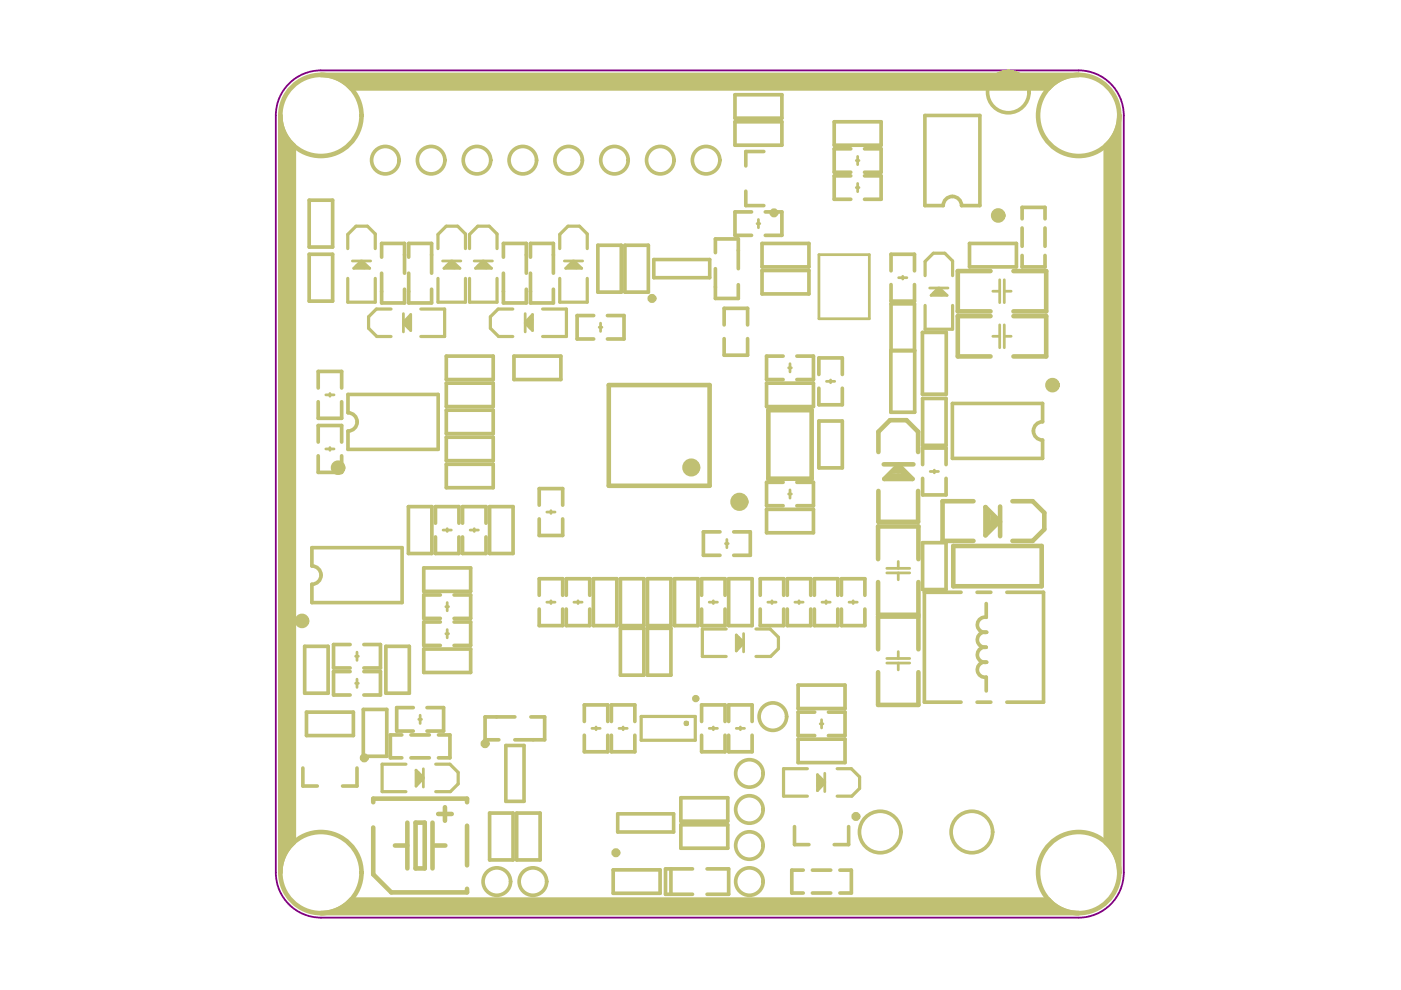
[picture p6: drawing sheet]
<svg xmlns="http://www.w3.org/2000/svg" width="297mm" height="210mm" viewBox="0 0 297 210" stroke-linecap="round" stroke-linejoin="round" font-family="sans-serif">
<path d="M60.9 18.1a9.5 9.5 0 0 1 7.1-3.2h160.7a9.6 9.6 0 0 1 9.6 9.6v160.5a9.6 9.6 0 0 1-9.6 9.6h-160.7a9.6 9.6 0 0 1-9.5-9.6v-160.5a9.5 9.5 0 0 1 2.4-6.4z" fill="none" stroke="#800080" stroke-width=".38"/>
<g fill="#c0c073">
<path d="M68 193.6a8.6 8.6 0 0 0 6.5-2.9h147.8a8.6 8.6 0 0 0 6.4 2.9z"/>
<path d="M237.3 24.5v160.5a8.6 8.6 0 0 0-2.9-6.4v-147.7a8.6 8.6 0 0 0 2.9-6.4z"/>
<path d="M68 15.9h160.7a8.6 8.6 0 0 0-6.4 2.8h-147.8a8.6 8.6 0 0 0-6.5-2.8z"/>
<path d="M59.4 24.5a8.6 8.6 0 0 0 2.9 6.4v147.7a8.6 8.6 0 0 0-2.9 6.4z"/>
</g>
<g fill="none" stroke="#c0c073" stroke-width=".58">
<path d="M181.5 34h.6M181.5 39.8h.6M181.8 33.2v1.7M181.8 38.9v1.7M74.7 55.3h3.9M76.5 55.3l-1.5 1.6h3.4l-1.7-1.6M93.8 55.3h3.9M95.7 55.3l-1.6 1.6h3.4l-1.6-1.6M100.5 55.3h3.9M102.4 55.3l-1.6 1.6h3.4l-1.6-1.6M119.6 55.3h3.9M121.5 55.3l-1.6 1.6h3.4l-1.6-1.6"/>
<path d="M160.5 47.4h.6M160.8 46.5v1.8M173.6 54h10.7v13.6h-10.7zM190.5 58.9h1.8M191.4 58.6v.6M212 59.3v4.9M212.9 59.3v4.9M85.5 68.3l1.6-1.6v3.4l-1.6-1.6M85.5 66.5v3.9M111.3 68.3l1.6-1.6v3.4l-1.6-1.6M111.3 66.5v3.9M127 69.4h.6"/>
<path d="M127.3 68.5v1.8M167.2 78h.6M167.5 77.1v1.8M197.1 61.1h3.9M199 61.1l-1.6 1.5h3.4l-1.6-1.5M210.5 71.3h1.5M210.5 61.7h1.5M212 68.9v4.8M212.9 68.9v4.8M212.9 71.3h1.5M212.9 61.7h1.5M69.1 83.7h1.7"/>
<path d="M69.1 95.2h1.7M70 83.4v.6M70 94.9v.6M175.2 80.9h1.8M176.1 80.6v.5M197.2 100h1.8M198.1 99.7v.6M93.9 112.4h1.8M94.8 112.1v.6M99.7 112.4h1.7M100.6 112.1v.6M115.9 108.6h1.8"/>
<path d="M116.8 108.3v.6M153.8 115.3h.6M154.1 114.4v1.7M167.2 104.7h.6M167.5 103.9v1.7M190.4 119v1.5M75.4 139.1h.6M75.7 138.3v1.7M94.5 134.4h.6M94.5 128.6h.6M94.8 127.8v1.7M94.8 133.5v1.7"/>
<path d="M115.9 127.7h1.8M116.8 127.4v.6M121.7 127.7h1.7M122.5 127.4v.6M150.4 127.7h1.7M151.2 127.4v.6M157.7 136.2l-1.6-1.6v3.4l1.6-1.6M157.7 134.3v3.9M162.8 127.7h1.7M163.7 127.4v.6M168.5 127.7h1.8M169.4 127.4v.6"/>
<path d="M174.3 127.7h1.7M175.1 127.4v.6M180 127.7h1.8M180.9 127.4v.6M188 120.5h4.9M188 121.5h4.9M188 139.6h4.9M190.4 121.5v1.4M190.4 138.2v1.4M75.4 144.9h.6M75.7 144v1.7M88.8 152.5h.6"/>
<path d="M89.1 151.6v1.8M125.5 154.4h1.7M126.4 154.1v.6M131.2 154.4h1.8M132.1 154.1v.6M150.4 154.4h1.7M151.2 154.1v.6M156.1 154.4h1.8M157 154.1v.6M173.9 153.5h.6M174.2 152.6v1.7M188 140.6h4.9"/>
<path d="M190.4 140.6v1.4M89.8 164.8l-1.6-1.5v3.4l1.6-1.7M89.8 163v3.9M174.9 165.8l-1.6-1.6v3.4l1.6-1.6M174.9 164v3.8"/>
</g>
<g fill="none" stroke="#c0c073" stroke-width=".78">
<path d="M155.8 25.8h10v5h-10zM155.8 20.1h10v5h-10zM176.9 25.8h9.9v5h-9.9zM180.4 31.6h-3.5v4.9h3.5M180.4 37.3h-3.5v5h3.5M183.3 31.6h3.5v4.9h-3.5M183.3 37.3h3.5v5h-3.5M65.6 53.9h4.9v9.9h-4.9zM65.6 42.4h4.9v10h-4.9zM80.9 54.5v-2.9h4.9v6.3M80.9 57.9v6.3h4.9v-2.9M86.6 54.5v-2.9h4.9v6.3"/>
<path d="M86.6 57.9v6.3h4.9v-2.9M106.7 54.5v-2.9h4.9v6.3M106.7 57.9v6.3h4.9v-2.9M112.5 54.5v-2.9h4.8v6.3M112.5 57.9v6.3h4.8v-2.9M126.8 52h4.9v9.9h-4.9zM132.5 52h5v9.9h-5zM151.7 53.6v-2.9h4.8v6.3M151.7 57v6.3h4.8v-2.9M159.3 44.9h-3.5v5h3.5M161.6 51.6h9.9v5h-9.9zM161.6 57.4h9.9v4.9h-9.9z"/>
<path d="M162.3 44.9h3.5v5h-3.5M188.9 57.4v-3.5h5v3.5M196.1 43.6h3.9a1.94 1.94 0 0 1 1.9-2 1.94 1.94 0 0 1 2 2h3.9M205.6 51.6h9.9v5h-9.9zM216.7 54.2v2.4h4.9v-2.4M216.7 46.4v-2.4h4.9v2.4M216.7 48.3v3.9M221.6 48.3v3.9M94.6 75.5h10v5h-10zM109 75.5h9.9v5h-9.9zM125.9 66.9h-3.5v5h3.5M128.8 66.9h3.5v5h-3.5"/>
<path d="M153.5 71.8v3.5h5v-3.5M153.5 68.9v-3.5h5v3.5M166 75.5h-3.5v5h3.5M169 75.5h3.5v5h-3.5M173.6 79.4v-3.5h5v3.5M188.9 74.3h5v13.1h-5zM188.9 60.3v3.5h5v-3.5M188.9 64.4h5v10h-5zM195.6 70.5h5v13.1h-5zM67.5 82.3v-3.5h4.9v3.5M67.5 85.2v3.5h4.9v-3.5M67.5 93.7v-3.5h4.9v3.5"/>
<path d="M67.5 96.6v3.6h4.9v-3.6M73.8 83.6v3.9a1.94 1.94 0 0 1 1.9 2 1.94 1.94 0 0 1-1.9 1.9v3.9M94.6 92.7h10v5h-10zM94.6 98.4h10v5h-10zM94.6 81.2h10v5h-10zM94.6 87h10v4.9h-10zM162.5 81.2h10v5h-10zM173.6 82.3v3.5h5v-3.5M173.6 89.3h5v9.9h-5zM195.6 84.5h5v9.9h-5zM195.6 98.5v-3.5h5v3.5M221 85.5v3.9a1.94 1.94 0 0 0-1.9 2 1.94 1.94 0 0 0 1.9 1.9v3.9"/>
<path d="M66.1 116.1v3.9a1.94 1.94 0 0 1 2 1.9 1.94 1.94 0 0 1-2 2v3.9M86.6 107.4h5v10h-5zM92.3 113.8v3.6h5v-3.6M92.3 110.9v-3.5h5v3.5M98.1 113.8v3.6h4.9v-3.6M98.1 110.9v-3.5h4.9v3.5M103.8 107.4h5v10h-5zM114.3 107.1v-3.5h5v3.5M114.3 110v3.5h5v-3.5M152.6 112.8h-3.5v4.9h3.5M155.6 112.8h3.5v4.9h-3.5M162.5 108h10v5h-10z"/>
<path d="M166 102.3h-3.5v4.9h3.5M169 102.3h3.5v4.9h-3.5M195.6 115.1h5v9.9h-5zM195.6 101.4v3.5h5v-3.5M64.6 137h5v10h-5zM74.2 136.7h-3.5v4.9h3.5M77.1 136.7h3.6v4.9h-3.6M81.8 137h5v10h-5zM89.8 120.4h10v5h-10zM89.8 137.6h10v5h-10zM93.4 126.1h-3.6v5h3.6M93.4 131.9h-3.6v4.9h3.6"/>
<path d="M96.3 126.1h3.5v5h-3.5M96.3 131.9h3.5v4.9h-3.5M114.3 126.2v-3.5h5v3.5M114.3 129.1v3.5h5v-3.5M120.1 126.2v-3.5h4.9v3.5M120.1 129.1v3.5h4.9v-3.5M125.8 122.7h5v9.9h-5zM131.5 133.2h5v10h-5zM131.5 122.7h5v9.9h-5zM137.3 133.2h4.9v10h-4.9zM137.3 122.7h4.9v9.9h-4.9zM143 122.7h5v9.9h-5z"/>
<path d="M148.8 126.2v-3.5h4.9v3.5M148.8 129.1v3.5h4.9v-3.5M154.5 122.7h5v9.9h-5zM161.2 126.2v-3.5h5v3.5M161.2 129.1v3.5h5v-3.5M166.9 126.2v-3.5h5v3.5M166.9 129.1v3.5h5v-3.5M172.7 126.2v-3.5h4.9v3.5M172.7 129.1v3.5h4.9v-3.5M178.4 126.2v-3.5h5v3.5M178.4 129.1v3.5h5v-3.5M203.8 125.6h-7.8v23.3h7.8"/>
<path d="M207.2 125.6h2.9M209.1 128v2.9a1.62 1.62 0 0 0-1.9 1.6 1.62 1.62 0 0 0 2 1.6 1.62 1.62 0 0 0-2 1.5 1.62 1.62 0 0 0 1.9 1.6 1.62 1.62 0 0 0-1.9 1.7 1.62 1.62 0 0 0 2 1.5 1.62 1.62 0 0 0-2 1.5 1.62 1.62 0 0 0 1.9 1.7v2.9M213.5 125.6h7.7v23.3h-7.7M65 151h9.9v5h-9.9zM74.2 142.4h-3.5v5h3.5M77 150.4h5v10h-5zM77.1 142.4h3.6v5h-3.6M85.2 155.8h-2.4v4.9h2.4M87.1 155.8h3.9M87.6 150h-3.5v5h3.5M90.5 150h3.6v5h-3.6M93 155.8h2.4v4.9h-2.4"/>
<path d="M109.2 152h-6.4v4.9h3M112.6 152h2.9v4.9h-6.3M123.9 153v-3.5h5v3.5M123.9 155.9v3.5h5v-3.5M129.6 153v-3.5h5v3.5M129.6 155.9v3.5h5v-3.5M148.8 153v-3.5h4.9v3.5M148.8 155.9v3.5h4.9v-3.5M154.5 153v-3.5h5v3.5M154.5 155.9v3.5h5v-3.5M169.2 145.3h10v4.9h-10zM169.2 156.7h10v5h-10z"/>
<path d="M172.7 151h-3.5v5h3.5M175.6 151h3.6v5h-3.6M207.2 148.9h2.9M87.1 160.7h3.9M103.8 172.4h5v9.9h-5zM109.5 172.4h5v9.9h-5zM144.4 169.1h9.9v5h-9.9zM144.4 174.9h9.9v4.9h-9.9zM130 184.4h10v5h-10zM142.2 184.2v5.4M146.8 184.2h-5.7v5.4h5.7M149.9 184.2h4.6v5.4h-4.6"/>
<path d="M170.3 184.5h-2.4v4.8h2.4M172.2 184.5h3.9M172.2 189.3h3.9M178.1 184.5h2.4v4.8h-2.4"/>
<circle cx="213.8" cy="19.5" r="4.4"/>
<circle cx="81.7" cy="34" r="2.91"/>
<circle cx="91.4" cy="34" r="2.91"/>
<circle cx="101.1" cy="34" r="2.91"/>
<circle cx="110.8" cy="34" r="2.91"/>
<circle cx="120.6" cy="34" r="2.91"/>
<circle cx="130.3" cy="34" r="2.91"/>
<circle cx="140" cy="34" r="2.91"/>
<circle cx="149.7" cy="34" r="2.91"/>
<circle cx="163.9" cy="151.9" r="2.91"/>
<circle cx="158.9" cy="179.3" r="2.91"/>
<circle cx="158.9" cy="171.6" r="2.91"/>
<circle cx="158.9" cy="164" r="2.91"/>
<circle cx="186.6" cy="176.4" r="4.4"/>
<circle cx="206.1" cy="176.4" r="4.4"/>
<circle cx="105.3" cy="186.9" r="2.91"/>
<circle cx="113" cy="186.9" r="2.91"/>
<circle cx="158.9" cy="186.9" r="2.91"/>
</g>
<g fill="none" stroke="#c0c073" stroke-width=".97">
<path d="M68 15.9h160.7a8.6 8.6 0 0 0-6.4 2.8h-147.8a8.6 8.6 0 0 0-6.5-2.8zM59.4 24.5a8.6 8.6 0 0 0 2.9 6.4v147.7a8.6 8.6 0 0 0-2.9 6.4zM237.3 24.5a8.6 8.6 0 0 1-2.9 6.4v147.7a8.6 8.6 0 0 1 2.9 6.4M237.3 24.5v160.5M76.2 56.1l.5-.2 .6 .7-1.6-.1M95.3 56.1l.6-.2 .6 .7-1.7-.1M102 56.1l.6-.2 .5 .7-1.6-.1M121.1 56.1l.6-.2 .6 .7-1.7-.1M210 57.5h-6.9v8.5h6.9M214.9 57.5h6.9v8.5h-6.9M86.3 68.9l-.2-.6 .7-.5-.1 1.6M112.1 68.9l-.2-.6 .7-.5-.1 1.6"/>
<path d="M198.6 61.8l.6-.2 .5 .7-1.6-.1M210 67h-6.9v8.6h6.9M214.9 67h6.9v8.6h-6.9M129.1 81.6h21.3v21.4h-21.3zM162.9 87h9.2v14.5h-9.2zM186.2 95.8v-4.3l2.5-2.4h3.5l2.5 2.4v4.3M187.4 98.5h6.3M190.6 98.5l-3.1 3.1h6l-3-3M191.4 100h-1.9l.9-1 1.7 1.8-3.8 .1M186.2 118.6v-7h8.5v7M186.2 104.1v6.5h8.5v-6.5M202.1 115.8h18.8v8.5h-18.8z"/>
<path d="M206.4 106.3h-6.6v8.4h6.6M209.6 108.3l.1 3.8 1.8-1.6-1-1v1.9M211.9 110.6l-3 2.9v-6l3.1 3.1M212 107.4v6.3M214.7 106.3h4.3l2.4 2.4v3.5l-2.4 2.5h-4.3M156.5 135.3l-.1 1.7 .7-.6-.2-.6M186.2 123.4v6.9h8.5v-6.9M186.2 137.7v-7h8.5v7M186.2 142.5v7h8.5v-7M79.1 170.1v-.8h19.9v.8M79.1 175.4v10l3.9 3.8h16v-.8M83.7 179.3h2.7"/>
<path d="M86.4 174.4v9.7M88.1 174.4h2v9.7h-2zM88.6 164l-.1 1.6 .7-.6-.2-.5M91.7 174.4v9.7M92.2 179.3h2.2M92.9 172.6h2.9M94.3 171.1v2.9M99 175.1v8.4M173.7 164.9l-.1 1.7 .7-.6-.2-.6M68 193.6a8.6 8.6 0 0 0 6.5-2.9h147.8a8.6 8.6 0 0 0 6.4 2.9z"/>
<circle cx="68" cy="24.5" r="8.6"/>
<circle cx="228.7" cy="24.5" r="8.6"/>
<circle cx="145.5" cy="153.4" r=".1"/>
<circle cx="147.5" cy="148.1" r=".29"/>
<circle cx="68" cy="185" r="8.6"/>
<circle cx="228.7" cy="185" r="8.6"/>
</g>
<g fill="none" stroke="#c0c073" stroke-width=".68">
<path d="M73.7 59v5.1h5.9v-5.1M73.7 52.7v-3l1.8-1.7h2.4l1.7 1.6v3.1M92.9 59v5.1h5.8v-5.1M92.9 52.7v-3l1.7-1.7h2.4l1.7 1.6v3.1M99.6 59v5.1h5.8v-5.1M99.6 52.7v-3l1.7-1.7h2.4l1.7 1.6v3.1M118.7 59v5.1h5.8v-5.1M118.7 52.7v-3l1.7-1.7h2.5l1.6 1.6v3.1M196.1 58.4v-3l1.8-1.7h2.4l1.7 1.6v3.1M82.9 65.5h-3.1l-1.7 1.7v2.4l1.8 1.7h3M89.2 65.5h5.1v5.8h-5.1M108.7 65.5h-3.1l-1.6 1.7v2.4l1.7 1.7h3"/>
<path d="M115 65.5h5.1v5.8h-5.1M196.1 64.8v5h5.9v-5M154 133.4h-5.1v5.8h5.1M160.3 133.4h3l1.7 1.7v2.4l-1.6 1.7h-3.1M135.9 151.9h11.5v5.1h-11.5zM86.1 162h-5.1v5.9h5.1M92.4 162h3l1.7 1.8v2.4l-1.6 1.7h-3.1M171.2 163h-5.1v5.8h5.1M177.5 163h3l1.8 1.7v2.5l-1.7 1.6h-3.1"/>
</g>
<g fill="none" stroke="#c0c073" stroke-width=".76">
<path d="M161.9 32.1h-3.8v3.1M138.6 55h11.9v3.9h-11.9zM158.1 40.5v3.1h3.8M196.1 43.6v-19.1h11.7v19.1M73.8 83.6h19.1v11.7h-19.1M221 85.5h-19.1v11.7h19.1M66.1 116.1h19.2v11.7h-19.2M107.2 158.1h3.9v11.8h-3.9zM64.2 162.8v3.9h3.1M75.7 162.8v3.9h-3.1M131 172.6h11.8v3.8h-11.8zM168.5 175.3v3.8h3"/>
<path d="M179.9 175.3v3.8h-3"/>
</g>
<g fill="none" stroke="#c0c073" stroke-width="1.9">
<circle cx="211.6" cy="45.7" r=".59"/>
<circle cx="71.7" cy="99.2" r=".59"/>
<circle cx="146.6" cy="99.1" r=".96"/>
<circle cx="223.1" cy="81.7" r=".59"/>
<circle cx="156.8" cy="106.4" r=".96"/>
<circle cx="64" cy="131.6" r=".59"/>
</g>
<g fill="none" stroke="#c0c073" stroke-width=".96">
<circle cx="164.1" cy="45.1" r=".48"/>
<circle cx="138.2" cy="63.3" r=".48"/>
<circle cx="102.8" cy="157.7" r=".48"/>
<circle cx="77.2" cy="160.7" r=".48"/>
<circle cx="181.5" cy="173.1" r=".48"/>
<circle cx="130.6" cy="180.8" r=".48"/>
</g>
</svg>
